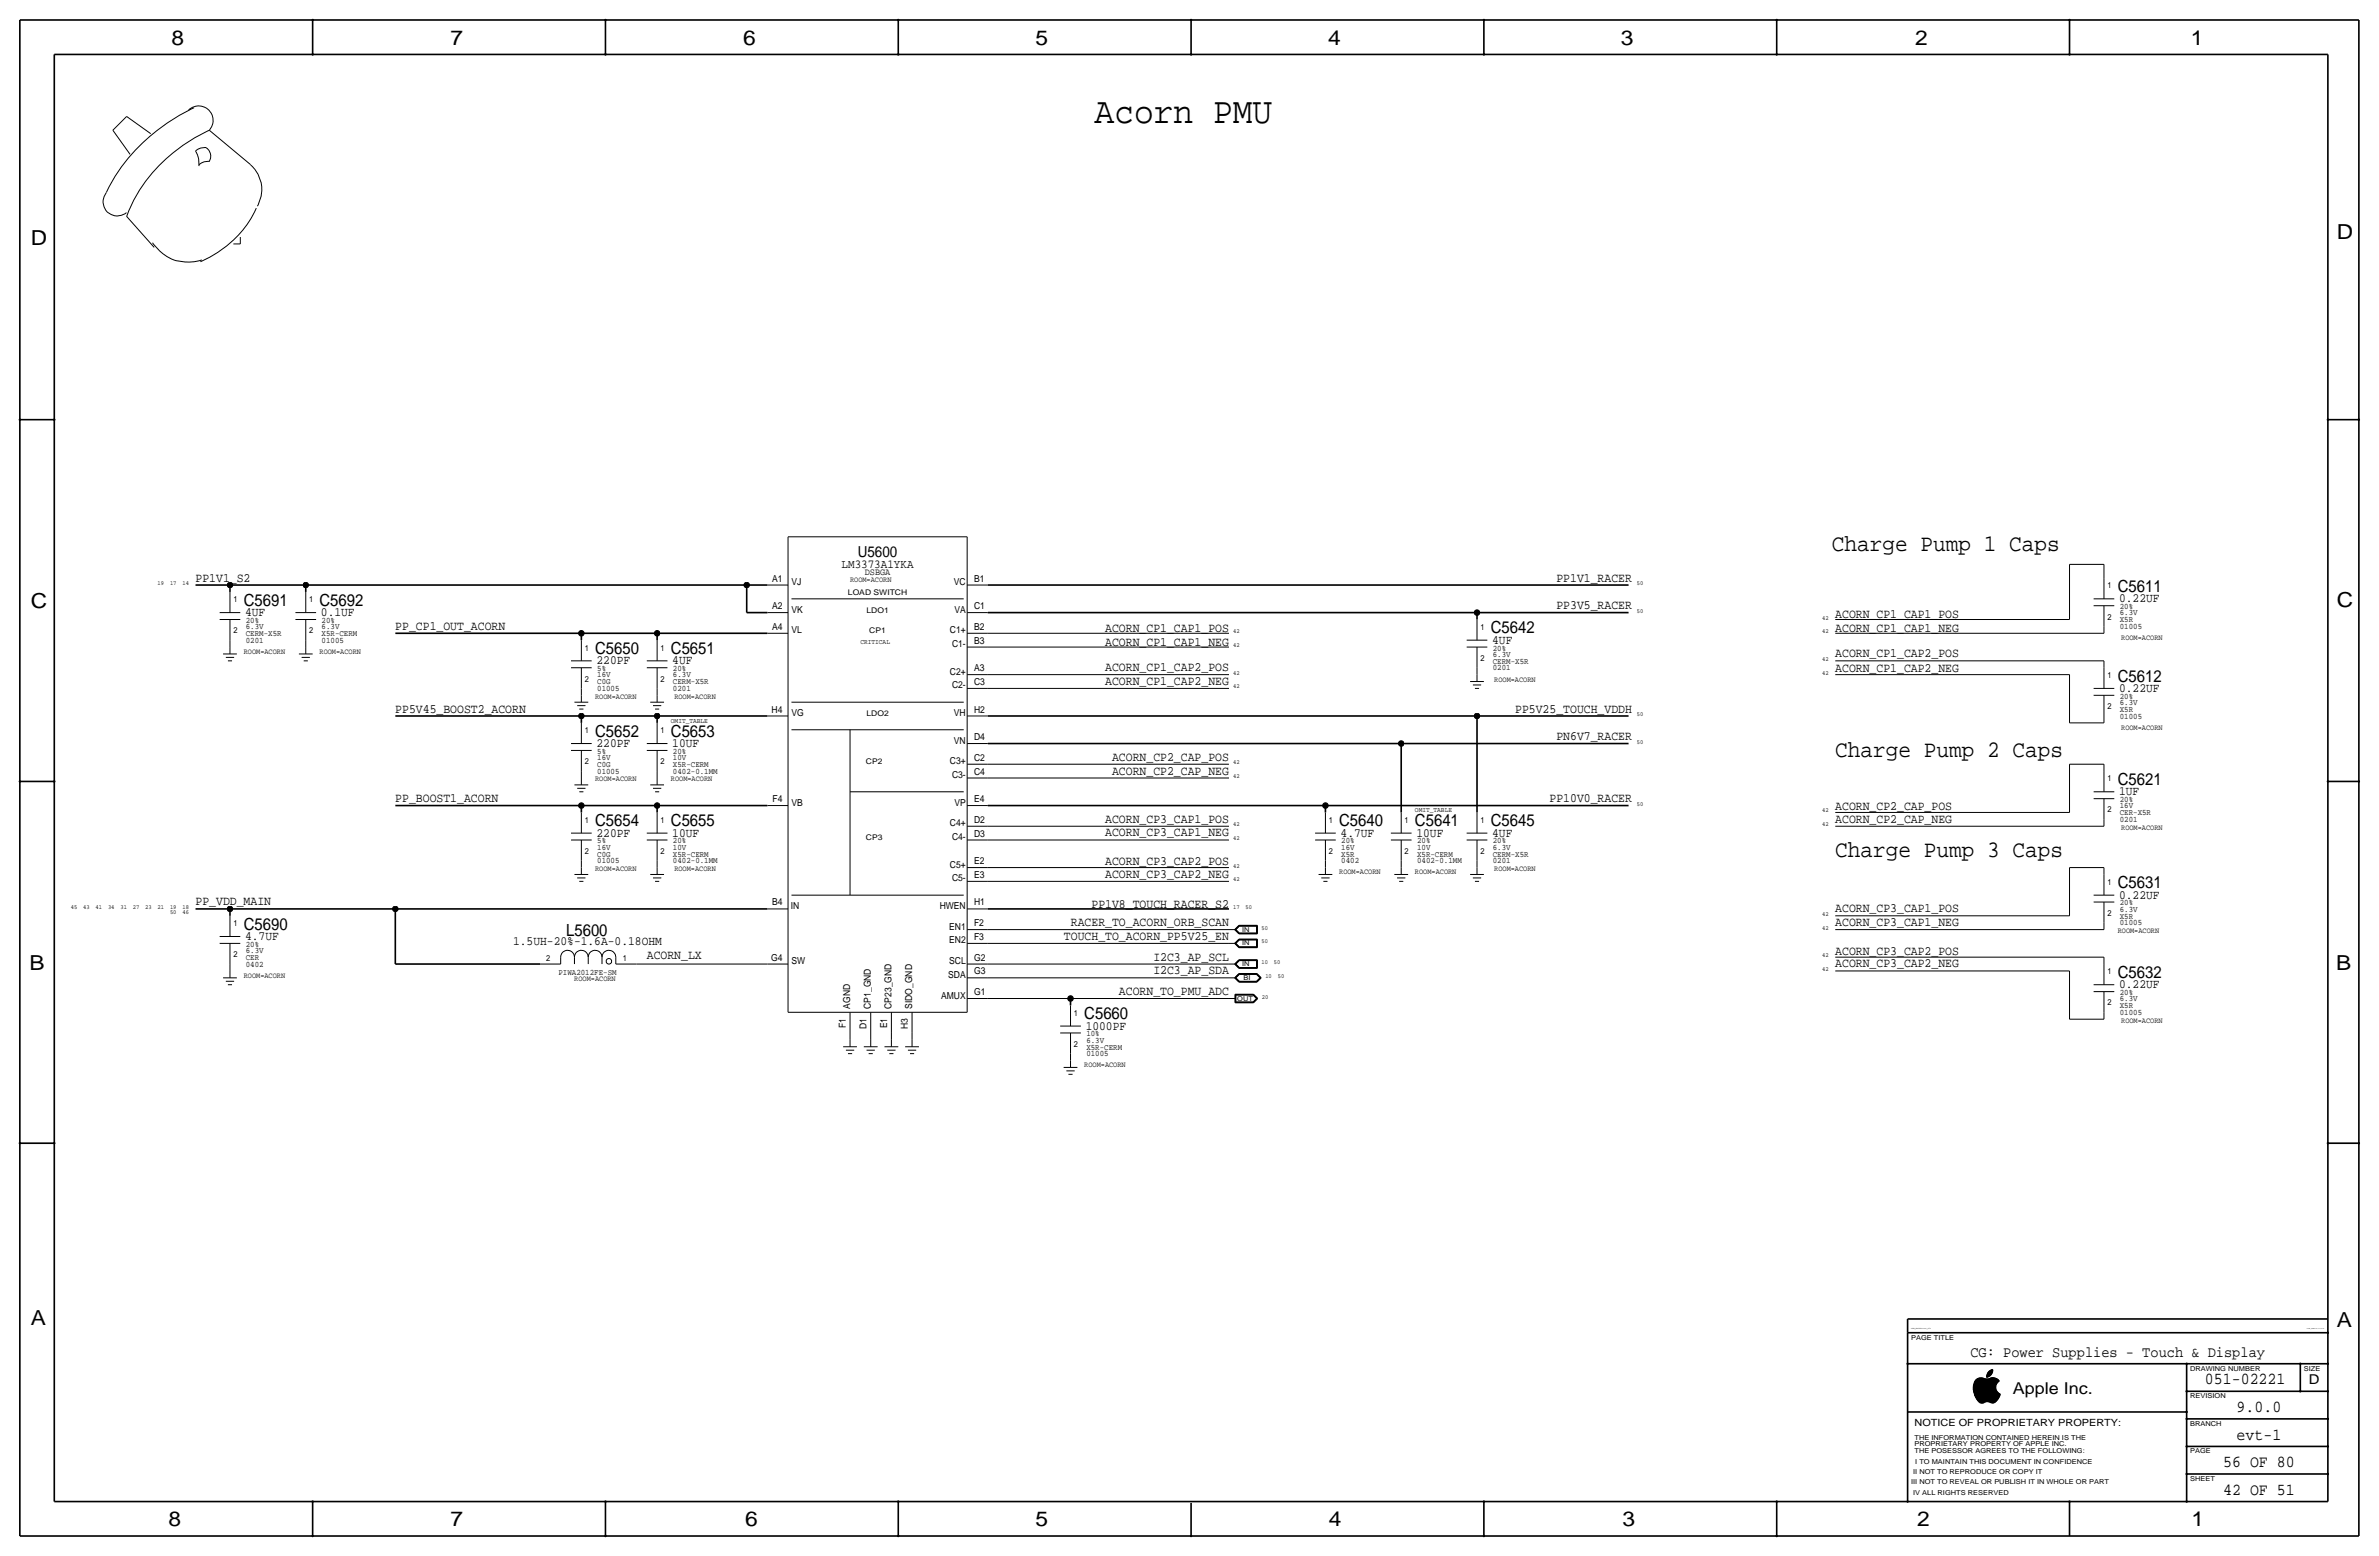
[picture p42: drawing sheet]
<svg xmlns="http://www.w3.org/2000/svg" width="877mm" height="574mm" viewBox="0 0 877 574" stroke-linecap="round" stroke-linejoin="round" font-family="sans-serif">
<defs><g id="words">
<text font-size="13.6" x="403.6" y="45.5">Acorn PMU</text>
<g font-size="8.7">
<text x="675.3" y="202.9">Charge Pump 1 Caps</text>
<text x="676.6" y="279.1">Charge Pump 2 Caps</text>
<text x="676.6" y="316">Charge Pump 3 Caps</text>
</g>
<g font-size="7.6">
<text x="63.2" y="16.5">8</text>
<text x="166.1" y="16.5">7</text>
<text x="274" y="16.5">6</text>
<text x="381.7" y="16.5">5</text>
<text x="489.7" y="16.5">4</text>
<text x="597.6" y="16.5">3</text>
<text x="706.1" y="16.5">2</text>
<text x="807.7" y="16.5">1</text>
<text x="861.5" y="88.1">D</text>
<text x="11.4" y="90.4">D</text>
<text x="11.4" y="224.3">C</text>
<text x="861.5" y="223.8">C</text>
<text x="10.8" y="357.6">B</text>
<text x="861.3" y="357.4">B</text>
<text x="11.3" y="488.4">A</text>
<text x="861.5" y="489.2">A</text>
<text x="62.2" y="562.6">8</text>
<text x="166" y="562.6">7</text>
<text x="274.8" y="562.6">6</text>
<text x="381.7" y="562.6">5</text>
<text x="489.9" y="562.6">4</text>
<text x="598.1" y="562.6">3</text>
<text x="706.8" y="562.6">2</text>
<text x="807.9" y="562.6">1</text>
</g>
<g font-size="6.2">
<text x="780.7" y="218.2">C5611</text>
<text x="89.9" y="223.3">C5691</text>
<text x="117.8" y="223.3">C5692</text>
<text x="549.6" y="233.4">C5642</text>
<text x="219.4" y="241">C5650</text>
<text x="247.3" y="241">C5651</text>
<text x="780.7" y="251.2">C5612</text>
<text x="219.4" y="271.5">C5652</text>
<text x="247.3" y="271.5">C5653</text>
<text x="780.7" y="289.3">C5621</text>
<text x="219.4" y="304.5">C5654</text>
<text x="247.3" y="304.5">C5655</text>
<text x="493.7" y="304.5">C5640</text>
<text x="521.7" y="304.5">C5641</text>
<text x="549.6" y="304.5">C5645</text>
<text x="780.7" y="327.4">C5631</text>
<text x="89.9" y="342.6">C5690</text>
<text x="208.7" y="344.9">L5600</text>
<text x="780.7" y="360.4">C5632</text>
<text x="399.7" y="375.7">C5660</text>
<text x="812.9" y="510.3">051-02221</text>
<text x="824.6" y="520.4">9.0.0</text>
<text x="824.6" y="530.6">evt-1</text>
<text x="819.6" y="540.8">56 OF 80</text>
<text x="819.6" y="550.9">42 OF 51</text>
</g>
<text font-size="6" x="742.1" y="513.9">Apple Inc.</text>
<g font-size="5.6">
<text x="316.2" y="205.5">U5600</text>
<text x="726.4" y="500.1">CG: Power Supplies - Touch &amp; Display</text>
</g>
<text font-size="5" x="851.2" y="510.3">D</text>
<g font-size="4.7">
<text x="72.1" y="214.4">PP1V1_S2</text>
<text x="573.8" y="214.4">PP1V1_RACER</text>
<text x="781.3" y="222">0.22UF</text>
<text x="90.4" y="227.1">4UF</text>
<text x="118.3" y="227.1">0.1UF</text>
<text x="573.8" y="224.5">PP3V5_RACER</text>
<text x="676.6" y="227.8">ACORN_CP1_CAP1_POS</text>
<text x="145.7" y="232.1">PP_CP1_OUT_ACORN</text>
<text x="407.5" y="232.9">ACORN_CP1_CAP1_POS</text>
<text x="676.6" y="232.9">ACORN_CP1_CAP1_NEG</text>
<text x="407.5" y="238">ACORN_CP1_CAP1_NEG</text>
<text x="550.1" y="237.2">4UF</text>
<text x="219.9" y="244.9">220PF</text>
<text x="247.9" y="244.9">4UF</text>
<text x="676.6" y="242.3">ACORN_CP1_CAP2_POS</text>
<text x="407.5" y="247.4">ACORN_CP1_CAP2_POS</text>
<text x="676.6" y="247.5">ACORN_CP1_CAP2_NEG</text>
<text x="407.5" y="252.6">ACORN_CP1_CAP2_NEG</text>
<text x="781.3" y="255">0.22UF</text>
<text x="145.7" y="262.6">PP5V45_BOOST2_ACORN</text>
<text x="558.6" y="262.6">PP5V25_TOUCH_VDDH</text>
<text x="219.9" y="275.3">220PF</text>
<text x="247.9" y="275.3">10UF</text>
<text x="573.8" y="272.8">PN6V7_RACER</text>
<text x="410" y="280.6">ACORN_CP2_CAP_POS</text>
<text x="410" y="285.6">ACORN_CP2_CAP_NEG</text>
<text x="781.3" y="293.1">1UF</text>
<text x="145.7" y="295.7">PP_BOOST1_ACORN</text>
<text x="571.3" y="295.6">PP10V0_RACER</text>
<text x="676.6" y="298.4">ACORN_CP2_CAP_POS</text>
<text x="407.5" y="303.2">ACORN_CP3_CAP1_POS</text>
<text x="676.6" y="303.4">ACORN_CP2_CAP_NEG</text>
<text x="219.9" y="308.4">220PF</text>
<text x="247.9" y="308.4">10UF</text>
<text x="407.5" y="308.3">ACORN_CP3_CAP1_NEG</text>
<text x="494.2" y="308.4">4.7UF</text>
<text x="522.2" y="308.4">10UF</text>
<text x="550.1" y="308.4">4UF</text>
<text x="407.5" y="323.5">ACORN_CP3_CAP2_NEG</text>
<text x="407.5" y="318.8">ACORN_CP3_CAP2_POS</text>
<text x="72.1" y="333.8">PP_VDD_MAIN</text>
<text x="402.4" y="334.5">PP1V8_TOUCH_RACER_S2</text>
<text x="781.3" y="331.2">0.22UF</text>
<text x="394.8" y="341.4">RACER_TO_ACORN_ORB_SCAN</text>
<text x="676.6" y="336.2">ACORN_CP3_CAP1_POS</text>
<text x="676.6" y="341.3">ACORN_CP3_CAP1_NEG</text>
<text x="90.4" y="346.5">4.7UF</text>
<text x="392.2" y="346.4">TOUCH_TO_ACORN_PP5V25_EN</text>
<text x="189.2" y="348.5">1.5UH-20%-1.6A-0.18OHM</text>
<text x="238.5" y="353.6">ACORN_LX</text>
<text x="676.6" y="351.8">ACORN_CP3_CAP2_POS</text>
<text x="425.2" y="359.2">I2C3_AP_SDA</text>
<text x="425.2" y="354.1">I2C3_AP_SCL</text>
<text x="676.6" y="356.5">ACORN_CP3_CAP2_NEG</text>
<text x="781.3" y="364.2">0.22UF</text>
<text x="412.5" y="366.8">ACORN_TO_PMU_ADC</text>
<text x="400.3" y="379.5">1000PF</text>
</g>
<text font-size="4.5" x="310.3" y="209.3">LM3373A1YKA</text>
<text font-size="3.7" x="705.8" y="525.5">NOTICE OF PROPRIETARY PROPERTY:</text>
<g font-size="3.5">
<text x="284.6" y="214.4">A1</text>
<text x="291.8" y="215.6">VJ</text>
<text x="318.8" y="211.8">DSBGA</text>
<text x="351.7" y="215.6">VC</text>
<text x="359.1" y="214.4">B1</text>
<text x="284.6" y="224.5">A2</text>
<text x="291.8" y="225.8">VK</text>
<text x="351.9" y="225.8">VA</text>
<text x="359.1" y="224.5">C1</text>
<text x="284.6" y="232.2">A4</text>
<text x="291.8" y="233.4">VL</text>
<text x="350.2" y="233.4">C1+</text>
<text x="359.1" y="232.2">B2</text>
<text x="351" y="238.5">C1-</text>
<text x="359.1" y="237.2">B3</text>
<text x="350.2" y="248.7">C2+</text>
<text x="359.1" y="247.4">A3</text>
<text x="351" y="253.7">C2-</text>
<text x="359.1" y="252.5">C3</text>
<text x="284.5" y="262.6">H4</text>
<text x="291.8" y="263.9">VG</text>
<text x="351.7" y="263.9">VH</text>
<text x="359.1" y="262.6">H2</text>
<text x="351.7" y="274.1">VN</text>
<text x="359.1" y="272.8">D4</text>
<text x="350.2" y="281.7">C3+</text>
<text x="359.1" y="280.4">C2</text>
<text x="351" y="286.8">C3-</text>
<text x="359.1" y="285.5">C4</text>
<text x="284.8" y="295.7">F4</text>
<text x="291.8" y="296.9">VB</text>
<text x="351.9" y="296.9">VP</text>
<text x="359.1" y="295.7">E4</text>
<text x="350.2" y="304.5">C4+</text>
<text x="359.1" y="303.3">D2</text>
<text x="351" y="309.6">C4-</text>
<text x="359.1" y="308.4">D3</text>
<text x="350.2" y="319.8">C5+</text>
<text x="359.1" y="318.5">E2</text>
<text x="359.1" y="323.6">E3</text>
<text x="351" y="324.9">C5-</text>
<text x="284.6" y="333.8">B4</text>
<text x="291.5" y="335">IN</text>
<text x="346.4" y="335">HWEN</text>
<text x="359.1" y="333.8">H1</text>
<text x="359.1" y="341.4">F2</text>
<text x="349.9" y="347.7">EN2</text>
<text x="349.9" y="342.6">EN1</text>
<text x="359.1" y="346.5">F3</text>
<text x="284.3" y="354.1">G4</text>
<text x="291.8" y="355.3">SW</text>
<text x="349.9" y="355.3">SCL</text>
<text x="359.1" y="359.2">G3</text>
<text x="359.1" y="354.1">G2</text>
<text x="349.6" y="360.4">SDA</text>
<text x="313.4" y="371.9" transform="rotate(-90 313.4 371.9)">AGND</text>
<text x="321" y="371.9" transform="rotate(-90 321 371.9)">CP1_GND</text>
<text x="328.6" y="371.9" transform="rotate(-90 328.6 371.9)">CP23_GND</text>
<text x="336.2" y="371.9" transform="rotate(-90 336.2 371.9)">SIDO_GND</text>
<text x="347" y="368">AMUX</text>
<text x="359.1" y="366.8">G1</text>
<text x="311.9" y="378.8" transform="rotate(-90 311.9 378.8)">F1</text>
<text x="319.5" y="379.2" transform="rotate(-90 319.5 379.2)">D1</text>
<text x="327.1" y="379" transform="rotate(-90 327.1 379)">E1</text>
<text x="334.7" y="379.2" transform="rotate(-90 334.7 379.2)">H3</text>
</g>
<g font-size="3.1">
<text x="86.1" y="222">1</text>
<text x="114" y="222">1</text>
<text x="776.9" y="216.9">1</text>
<text x="781.5" y="226.8">6.3V</text>
<text x="781.5" y="224.5">20%</text>
<text x="86.1" y="233.4">2</text>
<text x="90.6" y="231.9">6.3V</text>
<text x="90.6" y="229.6">20%</text>
<text x="114" y="233.4">2</text>
<text x="118.6" y="229.6">20%</text>
<text x="118.6" y="231.9">6.3V</text>
<text x="545.8" y="232.2">1</text>
<text x="776.9" y="228.3">2</text>
<text x="781.5" y="229.4">X5R</text>
<text x="781.5" y="231.9">01005</text>
<text x="90.6" y="237">0201</text>
<text x="90.6" y="234.4">CERM-X5R</text>
<text x="118.6" y="237">01005</text>
<text x="118.6" y="234.4">X5R-CERM</text>
<text x="215.6" y="239.8">1</text>
<text x="243.5" y="239.8">1</text>
<text x="550.4" y="239.8">20%</text>
<text x="545.8" y="243.6">2</text>
<text x="550.4" y="244.6">CERM-X5R</text>
<text x="550.4" y="242.1">6.3V</text>
<text x="215.6" y="251.2">2</text>
<text x="220.2" y="247.4">5%</text>
<text x="220.2" y="249.7">16V</text>
<text x="243.5" y="251.2">2</text>
<text x="248.1" y="249.7">6.3V</text>
<text x="248.1" y="247.4">20%</text>
<text x="550.4" y="247.1">0201</text>
<text x="776.9" y="249.9">1</text>
<text x="220.2" y="252.2">C0G</text>
<text x="220.2" y="254.8">01005</text>
<text x="248.1" y="254.8">0201</text>
<text x="248.1" y="252.2">CERM-X5R</text>
<text x="781.5" y="257.6">20%</text>
<text x="776.9" y="261.4">2</text>
<text x="781.5" y="259.8">6.3V</text>
<text x="781.5" y="262.4">X5R</text>
<text x="781.5" y="264.9">01005</text>
<text x="215.6" y="270.3">1</text>
<text x="243.5" y="270.3">1</text>
<text x="215.6" y="281.7">2</text>
<text x="220.2" y="277.9">5%</text>
<text x="220.2" y="280.2">16V</text>
<text x="243.5" y="281.7">2</text>
<text x="248.1" y="277.9">20%</text>
<text x="248.1" y="280.2">10V</text>
<text x="220.2" y="285.2">01005</text>
<text x="220.2" y="282.7">C0G</text>
<text x="248.1" y="285.2">0402-0.1MM</text>
<text x="248.1" y="282.7">X5R-CERM</text>
<text x="776.9" y="288">1</text>
<text x="776.9" y="299.5">2</text>
<text x="781.5" y="297.9">16V</text>
<text x="781.5" y="295.7">20%</text>
<text x="215.6" y="303.3">1</text>
<text x="243.5" y="303.3">1</text>
<text x="489.9" y="303.3">1</text>
<text x="517.9" y="303.3">1</text>
<text x="545.8" y="303.3">1</text>
<text x="781.5" y="300.5">CER-X5R</text>
<text x="781.5" y="303">0201</text>
<text x="220.2" y="310.9">5%</text>
<text x="248.1" y="310.9">20%</text>
<text x="494.5" y="310.9">20%</text>
<text x="522.4" y="310.9">20%</text>
<text x="550.4" y="310.9">20%</text>
<text x="215.6" y="314.7">2</text>
<text x="220.2" y="315.7">C0G</text>
<text x="220.2" y="313.2">16V</text>
<text x="243.5" y="314.7">2</text>
<text x="248.1" y="313.2">10V</text>
<text x="248.1" y="315.7">X5R-CERM</text>
<text x="489.9" y="314.7">2</text>
<text x="494.5" y="315.7">X5R</text>
<text x="494.5" y="313.2">16V</text>
<text x="517.9" y="314.7">2</text>
<text x="522.4" y="313.2">10V</text>
<text x="522.4" y="315.7">X5R-CERM</text>
<text x="545.8" y="314.7">2</text>
<text x="550.4" y="315.7">CERM-X5R</text>
<text x="550.4" y="313.2">6.3V</text>
<text x="220.2" y="318.3">01005</text>
<text x="248.1" y="318.3">0402-0.1MM</text>
<text x="494.5" y="318.3">0402</text>
<text x="522.4" y="318.3">0402-0.1MM</text>
<text x="550.4" y="318.3">0201</text>
<text x="776.9" y="326.1">1</text>
<text x="781.5" y="333.8">20%</text>
<text x="86.1" y="341.4">1</text>
<text x="776.9" y="337.6">2</text>
<text x="781.5" y="336">6.3V</text>
<text x="781.5" y="338.6">X5R</text>
<text x="781.5" y="341.1">01005</text>
<text x="86.1" y="352.8">2</text>
<text x="90.6" y="353.8">CER</text>
<text x="90.6" y="351.3">6.3V</text>
<text x="90.6" y="349">20%</text>
<text x="90.6" y="356.4">0402</text>
<text x="201.4" y="354.1">2</text>
<text x="205.9" y="359.4">PIWA2012FE-SM</text>
<text x="229.6" y="354.1">1</text>
<text x="776.9" y="359.2">1</text>
<text x="776.9" y="370.6">2</text>
<text x="781.5" y="369.1">6.3V</text>
<text x="781.5" y="371.6">X5R</text>
<text x="781.5" y="366.8">20%</text>
<text x="395.9" y="374.4">1</text>
<text x="781.5" y="374.1">01005</text>
<text x="400.5" y="382">10%</text>
<text x="395.9" y="385.8">2</text>
<text x="400.5" y="384.3">6.3V</text>
<text x="400.5" y="389.4">01005</text>
<text x="400.5" y="386.8">X5R-CERM</text>
</g>
<g font-size="2.9">
<text x="313.4" y="214.4">ROOM=ACORN</text>
<text x="312.6" y="219.5">LOAD SWITCH</text>
<text x="319.4" y="225.8">LDO1</text>
<text x="320.5" y="233.4">CP1</text>
<text x="782" y="236">ROOM=ACORN</text>
<text x="89.9" y="241">ROOM=ACORN</text>
<text x="117.8" y="241">ROOM=ACORN</text>
<text x="550.9" y="251.2">ROOM=ACORN</text>
<text x="219.4" y="257.6">ROOM=ACORN</text>
<text x="248.6" y="257.6">ROOM=ACORN</text>
<text x="319.4" y="263.9">LDO2</text>
<text x="782" y="269">ROOM=ACORN</text>
<text x="319.2" y="281.7">CP2</text>
<text x="219.4" y="288">ROOM=ACORN</text>
<text x="247.3" y="288">ROOM=ACORN</text>
<text x="782" y="305.8">ROOM=ACORN</text>
<text x="319.2" y="309.6">CP3</text>
<text x="219.4" y="321.1">ROOM=ACORN</text>
<text x="248.6" y="321.1">ROOM=ACORN</text>
<text x="493.7" y="322.3">ROOM=ACORN</text>
<text x="521.7" y="322.3">ROOM=ACORN</text>
<text x="550.9" y="321.1">ROOM=ACORN</text>
<text x="780.7" y="343.9">ROOM=ACORN</text>
<text x="89.9" y="360.4">ROOM=ACORN</text>
<text x="211.7" y="361.7">ROOM=ACORN</text>
<text x="782" y="376.9">ROOM=ACORN</text>
<text x="399.7" y="393.4">ROOM=ACORN</text>
</g>
<g font-size="2.6">
<text x="317.2" y="237.2">CRITICAL</text>
<text x="247.3" y="266.4">OMIT_TABLE</text>
<text x="521.7" y="299.5">OMIT_TABLE</text>
</g>
<g font-size="2.5">
<text x="457.9" y="343.4">IN</text>
<text x="457.9" y="348.5">IN</text>
<text x="457.9" y="356.1">IN</text>
<text x="458.4" y="361.2">BI</text>
<text x="456.1" y="368.8">OUT</text>
<text x="704.5" y="493.8">PAGE TITLE</text>
<text x="807.4" y="505.2">DRAWING NUMBER</text>
<text x="849.3" y="505.2">SIZE</text>
<text x="807.4" y="515.4">REVISION</text>
<text x="807.4" y="525.5">BRANCH</text>
<text x="705.8" y="533.1">PROPRIETARY PROPERTY OF APPLE INC.</text>
<text x="705.8" y="530.6">THE INFORMATION CONTAINED HEREIN IS THE</text>
<text x="705.8" y="535.7">THE POSESSOR AGREES TO THE FOLLOWING:</text>
<text x="706.1" y="539.5">I TO MAINTAIN THIS DOCUMENT IN CONFIDENCE</text>
<text x="807.4" y="535.7">PAGE</text>
<text x="705.3" y="543.3">II NOT TO REPRODUCE OR COPY IT</text>
<text x="807.4" y="545.8">SHEET</text>
<text x="704.5" y="547.1">III NOT TO REVEAL OR PUBLISH IT IN WHOLE OR PART</text>
<text x="705.3" y="550.9">IV ALL RIGHTS RESERVED</text>
</g>
<g font-size="2.3">
<text x="58.1" y="215.6">19</text>
<text x="62.7" y="215.6">17</text>
<text x="67.3" y="215.6">14</text>
<text x="603.5" y="215.6">50</text>
<text x="603.5" y="225.8">50</text>
<text x="454.6" y="233.4">42</text>
<text x="671.8" y="233.4">42</text>
<text x="671.8" y="228.3">42</text>
<text x="454.6" y="238.5">42</text>
<text x="671.8" y="243.6">42</text>
<text x="454.6" y="248.7">42</text>
<text x="671.8" y="248.7">42</text>
<text x="454.6" y="253.7">42</text>
<text x="603.5" y="263.9">50</text>
<text x="603.5" y="274.1">50</text>
<text x="454.6" y="281.7">42</text>
<text x="454.6" y="286.8">42</text>
<text x="603.5" y="296.9">50</text>
<text x="671.8" y="299.5">42</text>
<text x="454.6" y="304.5">42</text>
<text x="671.8" y="304.5">42</text>
<text x="454.6" y="309.6">42</text>
<text x="454.6" y="319.8">42</text>
<text x="454.6" y="324.9">42</text>
<text x="26.1" y="335">45</text>
<text x="30.7" y="335">43</text>
<text x="35.3" y="335">41</text>
<text x="39.8" y="335">34</text>
<text x="44.4" y="335">31</text>
<text x="49" y="335">27</text>
<text x="53.5" y="335">23</text>
<text x="58.1" y="335">21</text>
<text x="62.7" y="335">19</text>
<text x="67.3" y="335">18</text>
<text x="454.6" y="335">17</text>
<text x="459.2" y="335">50</text>
<text x="62.7" y="336.9">50</text>
<text x="67.3" y="336.9">46</text>
<text x="671.8" y="337.6">42</text>
<text x="465.1" y="347.7">50</text>
<text x="465.1" y="342.6">50</text>
<text x="671.8" y="342.6">42</text>
<text x="671.8" y="352.8">42</text>
<text x="465.1" y="355.3">10</text>
<text x="469.6" y="355.3">50</text>
<text x="671.8" y="357.9">42</text>
<text x="466.5" y="360.4">10</text>
<text x="471.1" y="360.4">50</text>
<text x="465.2" y="368">20</text>
</g>
<text font-size=".7" x="704.5" y="490">SYNC_MASTER=test_mlb</text>
<text font-size=".6" x="850.5" y="490">SYNC_DATE=10/13/2016</text>
</g></defs>
<g fill="none" stroke="#000" stroke-width=".37">
<path d="M71.5 39.7a69 69 0 0 0-32.2 31.1M41.6 48l6.4 8.9zM46.7 42.9l-5.1 5.1zM46.7 42.9l8.9 6.4zM69.5 40.5a5.3 5.3 0 0 1 7.5 .1 5.3 5.3 0 0 1 .2 7.4M72.1 55.7a8.4 8.4 0 0 1 1.2 5.5M75.9 54.4a3.7 3.7 0 0 1 1.2 5.1M75.9 54.4l-2.3 .3-1.5 1M77.2 48l15.2 12.7zM77.2 59.5l-2.4 .3-1.4 1M77.2 48a59.7 59.7 0 0 0-29.3 28.7l-1.2 3.1M39.3 70.9a5.3 5.3 0 0 0 .2 7.2 5.3 5.3 0 0 0 7.1 .3"/>
<path d="M46.7 79.8l10.1 11.4zM92.4 60.8a12.1 12.1 0 0 1 2.5 15.2M94.5 76.7a40.2 40.2 0 0 1-20.6 19.8M56.2 89.5a15.3 15.3 0 0 0 18.2 6.3M86.1 89.9h2.5zM88.6 87.4v2.5zM290.5 197.9v175.2zM290.5 197.9h66.1zM356.6 197.9v175.2zM84.8 218.2v7.6zM112.7 218.2v7.6zM282.9 215.6h7.6z"/>
<path d="M356.6 215.6h7.6zM763 208v20.3zM763 208h12.7zM775.7 208v5.1zM775.7 213.1v7.6zM81 225.8h7.6zM81 228.3h7.6zM84.8 236v2.5zM84.8 228.3v7.7zM84.8 238.5v2.5zM108.9 225.8h7.6zM108.9 228.3h7.6z"/>
<path d="M112.7 236v2.5zM112.7 238.5v2.5zM112.7 228.3v7.7zM214.3 236v7.6zM242.3 236v7.6zM282.9 225.8h7.6zM282.9 233.4h7.6zM291.8 220.7h63.5zM356.6 238.5h7.6zM356.6 233.4h7.6zM356.6 225.8h7.6zM364.2 238.5h88.9z"/>
<path d="M364.2 233.4h88.9zM540.7 236h7.6zM540.7 238.5h7.6zM544.5 228.3v7.7zM544.5 238.5v7.6zM676.6 228.3h86.4zM676.6 233.4h99.1zM771.9 223.3h7.6zM771.9 220.7h7.6zM775.7 230.9v2.5zM775.7 223.3v7.6zM82.2 241h5.1z"/>
<path d="M83.3 242.3h3zM84 243.6h1.5zM110.2 241h5.1zM111.2 242.3h3zM112 243.6h1.5zM210.5 246.1h7.6zM210.5 243.6h7.6zM211.8 258.8h5.1zM214.3 253.7v2.6zM214.3 256.3v2.5zM214.3 246.1v7.6zM238.5 243.6h7.6z"/>
<path d="M238.5 246.1h7.6zM239.7 258.8h5.1zM242.3 253.7v2.6zM242.3 256.3v2.5zM242.3 246.1v7.6zM291.8 258.8h63.5zM356.6 253.7h7.6zM356.6 248.7h7.6zM364.2 248.7h88.9zM364.2 253.7h88.9zM542 251.2h5.1zM543 252.5h3z"/>
<path d="M543.8 253.7h1.5zM544.5 246.1v2.6zM544.5 248.7v2.5zM676.6 243.6h99.1zM676.6 248.7h86.4zM763 248.7v17.7zM771.9 256.3h7.6zM771.9 253.7h7.6zM775.7 243.6v2.5zM775.7 246.1v7.6zM775.7 256.3v7.6zM210.5 276.6h7.6z"/>
<path d="M210.5 274.1h7.6zM212.8 260.1h3zM213.6 261.4h1.5zM214.3 266.4v7.7zM214.3 276.6v7.6zM238.5 274.1h7.6zM238.5 276.6h7.6zM240.7 260.1h3.1zM241.5 261.4h1.5zM242.3 266.4v7.7zM242.3 276.6v7.6zM282.9 263.9h7.6z"/>
<path d="M291.8 269h63.5zM313.4 269v60.9zM356.6 263.9h7.6zM356.6 274.1h7.6zM763 266.4h12.7zM775.7 263.9v2.5zM211.8 289.3h5.1zM212.8 290.6h3zM213.6 291.8h1.5zM214.3 284.2v2.6zM214.3 286.8v2.5zM214.3 299.5v7.6z"/>
<path d="M239.7 289.3h5.1zM240.7 290.6h3.1zM241.5 291.8h1.5zM242.3 284.2v2.6zM242.3 299.5v7.6zM242.3 286.8v2.5zM282.9 296.9h7.6zM313.4 291.8h41.9zM356.6 296.9h7.6zM356.6 281.7h7.6zM356.6 286.8h7.6zM364.2 281.7h88.9z"/>
<path d="M364.2 286.8h88.9zM488.6 299.5v7.6zM516.6 299.5v7.6zM544.5 299.5v7.6zM676.6 299.5h86.4zM763 281.7v17.8zM763 281.7h12.7zM771.9 294.4h7.6zM771.9 291.8h7.6zM775.7 281.7v2.5zM775.7 284.2v7.6zM775.7 294.4v7.6z"/>
<path d="M210.5 309.6h7.6zM210.5 307.1h7.6zM214.3 317.2v2.6zM214.3 319.8v2.5zM214.3 309.6v7.6zM238.5 307.1h7.6zM238.5 309.6h7.6zM242.3 317.2v2.6zM242.3 309.6v7.6zM242.3 319.8v2.5zM356.6 319.8h7.6zM356.6 309.6h7.6z"/>
<path d="M356.6 304.5h7.6zM364.2 319.8h88.9zM364.2 309.6h88.9zM364.2 304.5h88.9zM484.8 309.6h7.7zM484.8 307.1h7.7zM488.6 317.2v2.6zM488.6 309.6v7.6zM488.6 319.8v2.5zM512.8 309.6h7.6zM512.8 307.1h7.6zM516.6 317.2v2.6z"/>
<path d="M516.6 319.8v2.5zM516.6 309.6v7.6zM540.7 307.1h7.6zM540.7 309.6h7.6zM544.5 317.2v2.6zM544.5 309.6v7.6zM544.5 319.8v2.5zM676.6 304.5h99.1zM763 319.8v17.8zM763 319.8h12.7zM775.7 319.8v2.5zM775.7 302v2.5z"/>
<path d="M84.8 337.6v7.6zM211.8 322.3h5.1zM212.8 323.6h3zM213.6 324.9h1.5zM239.7 322.3h5.1zM240.7 323.6h3.1zM241.5 324.9h1.5zM282.9 335h7.6zM291.8 329.9h63.5zM356.6 335h7.6zM356.6 324.9h7.6zM364.2 324.9h88.9z"/>
<path d="M486.1 322.3h5.1zM487.1 323.6h3.1zM487.9 324.9h1.5zM514 322.3h5.1zM515.1 323.6h3zM515.8 324.9h1.5zM542 322.3h5.1zM543 323.6h3zM543.8 324.9h1.5zM676.6 337.6h86.4zM771.9 332.5h7.6zM771.9 329.9h7.6z"/>
<path d="M775.7 322.3v7.6zM775.7 332.5v7.6zM81 345.2h7.6zM81 347.7h7.6zM84.8 355.3v2.6zM84.8 347.7v7.6zM84.8 357.9v2.5zM199.1 355.3h7.6zM206.7 352.8v2.5zM206.7 352.8a2.54 2.54 0 0 1 2.5-2.5 2.54 2.54 0 0 1 2.6 2.5 2.54 2.54 0 0 1 2.5-2.5 2.54 2.54 0 0 1 2.6 2.5 2.54 2.54 0 0 1 2.5-2.5 2.54 2.54 0 0 1 2.5 2.5 2.54 2.54 0 0 1 2.6-2.5 2.54 2.54 0 0 1 2.5 2.5M211.8 352.8v2.5zM216.9 352.8v2.5z"/>
<path d="M221.9 352.8v2.5zM227 355.3h7.6zM227 352.8v2.5zM234.6 355.3h48.3zM282.9 355.3h7.6zM356.6 355.3h7.6zM356.6 347.7h7.6zM356.6 342.6h7.6zM364.2 342.6h88.9zM364.2 347.7h88.9zM364.2 355.3h88.9zM453.1 355.3h2.5z"/>
<path d="M453.1 347.7h2.5zM453.1 342.6h2.5zM455.2 355.3l1.5 1.6zM455.2 347.7l1.5 1.6zM455.2 342.6l1.5 1.6zM455.2 355.3l1.5-1.5zM455.2 347.7l1.5-1.5zM455.2 342.6l1.5-1.5zM455.3 355.3l1.5-1.4zM455.3 347.7l1.5-1.4zM455.3 342.6l1.5-1.4zM455.3 355.3l1.5 1.5z"/>
<path d="M455.3 347.7l1.5 1.5zM455.3 342.6l1.5 1.5zM455.5 355.3l1.3 1.4zM455.5 347.7l1.3 1.4zM455.5 342.6l1.3 1.4zM455.5 355.3l1.3-1.3zM455.5 347.7l1.3-1.3zM455.5 342.6l1.3-1.3zM455.6 355.3l1.3 1.3zM455.6 347.7l1.3 1.3zM455.6 342.6l1.3 1.3zM455.6 355.3l1.3-1.2z"/>
<path d="M455.6 347.7l1.3-1.2zM455.6 342.6l1.3-1.2zM456.7 353.8h6.8zM456.7 346.2h6.8zM456.7 341.1h6.8zM456.7 358.9h6.7zM456.7 356.9h6.8zM456.7 349.3h6.8zM456.7 344.2h6.8zM456.8 359h6.5zM456.8 353.9h6.6zM456.8 346.3h6.6z"/>
<path d="M456.8 341.2h6.6zM456.8 356.8h6.6zM456.8 349.2h6.6zM456.8 344.1h6.6zM456.8 354h6.5zM456.8 346.4h6.5zM456.8 341.3h6.5zM456.8 356.7h6.5zM456.8 349.1h6.5zM456.8 344h6.5zM456.8 359.1h6.5zM456.9 359.2h6.3z"/>
<path d="M456.9 354.1h6.3zM456.9 356.6h6.3zM456.9 346.5h6.3zM456.9 349h6.3zM456.9 341.4h6.3zM456.9 343.9h6.3zM463.2 359.2l1.3 1.2zM463.2 354.1v2.5zM463.2 346.5v2.5zM463.2 341.4v2.5zM463.3 359.1l1.4 1.3zM463.3 354v2.7z"/>
<path d="M463.3 346.4v2.7zM463.3 341.3v2.7zM463.3 359l1.5 1.4zM463.4 358.9l1.6 1.5zM463.4 353.9v2.9zM463.4 346.3v2.9zM463.4 341.2v2.9zM463.5 353.8v3.1zM463.5 346.2v3.1zM463.5 341.1v3.1zM676.6 352.8h99.1zM676.6 342.6h99.1z"/>
<path d="M676.6 357.9h86.4zM763 357.9v17.8zM775.7 352.8v2.5zM775.7 340.1v2.5zM775.7 355.3v7.7zM82.2 360.4h5.1zM83.3 361.7h3zM84 363h1.5zM290.5 373.1h66.1zM313.4 373.1v7.6zM321 373.1v7.6zM328.6 373.1v7.6z"/>
<path d="M336.2 373.1v7.6zM356.6 368h7.6zM356.6 360.4h7.6zM364.2 368h30.5zM364.2 360.4h88.9zM390.9 378.2h7.6zM394.7 370.6v7.6zM394.7 368h58.4zM453.1 368h2.5zM453.1 360.4h2.5zM455.2 360.4l1.5 1.6zM455.2 360.4l1.5-1.5z"/>
<path d="M455.3 369.6h6.8zM455.3 366.5v3.1zM455.3 360.4l1.5-1.4zM455.3 366.5h6.8zM455.3 360.4l1.5 1.5zM455.4 366.6v2.9zM455.4 369.5h6.7zM455.4 366.6h6.7zM455.5 360.4l1.3 1.4zM455.5 360.4l1.3-1.3zM455.5 366.7v2.7zM455.5 369.4h6.5z"/>
<path d="M455.5 366.7h6.5zM455.6 360.4l1.3 1.3zM455.6 366.8h6.4zM455.6 366.8v2.5zM455.6 369.3h6.4zM455.6 360.4l1.3-1.2zM456.7 362h6.7zM456.8 361.9h6.5zM456.8 361.8h6.5zM456.9 361.7h6.3zM462 366.8l1.2 1.2zM462 369.3l1.2-1.3z"/>
<path d="M462 366.7l1.4 1.3zM462 369.4l1.4-1.4zM462.1 369.5l1.4-1.5zM462.1 366.6l1.4 1.4zM462.1 366.5l1.6 1.5zM462.1 369.6l1.6-1.6zM463.2 361.7l1.3-1.3zM463.3 361.8l1.4-1.4zM463.3 361.9l1.5-1.5zM463.4 362l1.6-1.6zM763 375.7h12.7zM771.9 365.5h7.6z"/>
<path d="M771.9 363h7.6zM775.7 373.1v2.6zM775.7 365.5v7.6zM310.8 385.8h5.1zM311.9 387.1h3zM312.6 388.4h1.5zM313.4 380.7v2.6zM313.4 383.3v2.5zM318.5 385.8h5zM319.5 387.1h3zM320.2 388.4h1.6zM321 380.7v2.6z"/>
<path d="M321 383.3v2.5zM326.1 385.8h5.1zM327.1 387.1h3zM327.9 388.4h1.5zM328.6 380.7v2.6zM328.6 383.3v2.5zM333.7 385.8h5.1zM334.7 387.1h3.1zM335.5 388.4h1.5zM336.2 380.7v2.6zM336.2 383.3v2.5zM390.9 380.7h7.6z"/>
<path d="M392.1 393.4h5.1zM393.1 394.7h3.1zM393.9 396h1.5zM394.7 388.4v2.5zM394.7 390.9v2.5zM394.7 380.7v7.7zM727.5 512.2h8.4zM727.5 512.3h8.4zM727.5 512.4h8.5zM727.5 511.2h8.2zM727.5 511.3h8.2zM727.5 511.5h8.2z"/>
<path d="M727.5 511.4h8.2zM727.5 512h8.3zM727.5 512.1h8.3zM727.5 511.7h8.3zM727.5 511.8h8.3zM727.5 511.6h8.3zM727.5 511.9h8.3zM727.5 511.1h8.3zM727.6 512.8h8.6zM727.6 510.8h8.2zM727.6 511h8.2zM727.6 510.9h8.2z"/>
<path d="M727.6 510.7h8.2zM727.6 512.5h8.4zM727.6 512.6h8.4zM727.6 512.7h8.5zM727.6 512.9h8.6zM727.6 510.6h8.3zM727.6 510.5h8.3zM727.6 513h8.7zM727.6 513.1h8.8zM727.7 513.2h8.8zM727.7 510.2h8.3zM727.7 510.4h8.2z"/>
<path d="M727.7 510.3h8.3zM727.7 513.4h9.1zM727.7 513.3h9zM727.7 510.1h8.3zM727.8 509.9h8.4zM727.8 513.5h9.1zM727.8 510h8.3zM727.8 513.6h9.2zM727.8 513.8h9.6zM727.8 509.8h8.5zM727.8 513.7h9.4zM727.9 513.9h9.5z"/>
<path d="M727.9 509.7h8.4zM727.9 509.6h8.5zM727.9 514.1h9.5zM727.9 514h9.5zM728 514.2h9.4zM728 509.5h8.5zM728 509.4h8.6zM728 509.3h8.7zM728 514.4h9.3zM728.1 509.2h8.8zM728.1 514.5h9.2zM728.1 514.6h9.1z"/>
<path d="M728.1 509.1h8.9zM728.2 514.7h9zM728.2 509h8.8zM728.2 514.8h9zM728.3 514.9h8.8zM728.3 508.9h8.7zM728.3 515h8.8zM728.3 508.8h8.6zM728.3 515.1h8.7zM728.4 508.7h8.4zM728.4 515.2h8.6zM728.5 515.3h8.4z"/>
<path d="M728.5 515.4h8.4zM728.5 508.6h8.2zM728.6 515.5h8.2zM728.6 508.5h7.9zM728.7 515.6h8zM728.7 515.7h8zM728.7 508.4h7.7zM728.8 515.8h7.7zM728.9 515.9h7.6zM728.9 508.3h3.1zM728.9 516h7.5zM729 508.2h2.6z"/>
<path d="M729 516.1h7.3zM729.1 516.2h7.1zM729.2 516.3h6.9zM729.2 508.1a4.7 4.7 0 0 0-1.2 6.3l1.8 2.6 .8 .2 1-.3M729.3 508.1h2.1zM729.3 516.4h6.7zM729.4 516.5h6.5zM729.5 516.6h6.3zM729.6 516.7h2.5zM729.6 507.9h1.4zM729.7 516.8h2.1zM729.8 516.9h1.9z"/>
<path d="M729.9 517h1.6zM730.2 517.1h1zM732.4 507.5h.6zM732.4 507.6h.4zM732.4 507.4h.8zM732.4 507.3h1zM732.4 507.1h1.3zM732.4 507h1.4zM732.4 507.2h1.2zM732.5 506.9h1.4zM732.5 506.8h1.5zM732.5 506.6h1.7z"/>
<path d="M732.5 506.7h1.6zM732.6 506.5h1.7zM732.6 506.4h1.7zM732.7 506.3h1.7zM732.7 506.2h1.7zM732.8 506.1h1.7zM732.8 506h1.7zM732.9 505.9h1.6zM733 505.8h1.6zM733.1 505.7h1.5zM733.1 508.3h3.1zM733.2 505.6h1.4z"/>
<path d="M733.2 516.7h2.5zM733.3 505.5h1.4zM733.4 508.2h2.6zM733.4 505.4h1.3zM733.6 505.3h1.1zM733.6 516.8h2zM733.6 508.1a2.99 2.99 0 0 1 3.5 1 2.71 2.71 0 0 0-1.3 2.5 2.71 2.71 0 0 0 1.7 2.3 3.5 3.5 0 0 1-3.1 3.2l-1.6-.4-1.1 .2M733.7 508.1h2.1zM733.7 508.1l-1.3 .2-1.9-.4-1.3 .2M733.7 505.2h1zM733.8 516.9h1.7zM733.9 505.1h.8z"/>
<path d="M733.9 507.9h1.6zM734 517h1.3zM734.1 505h.6zM734.3 507.8h.8zM734.3 504.9h.4zM734.3 517.1h.7zM734.7 504.7a2.81 2.81 0 0 0-2.3 3 2.71 2.71 0 0 0 2.3-2.9"/>
<circle cx="224.5" cy="354.3" r="1.02"/>
</g>
<g fill="none" stroke="#000" stroke-width=".6" stroke-linecap="butt">
<path d="M7.3 7.4v558.8zM7.3 7.4h862.3zM115.3 7.4v12.7zM223.2 7.4v12.7zM331.2 7.4v12.7zM439.1 7.4v12.7zM547.1 7.4v12.7zM655 7.4v12.7zM763 7.4v12.7zM869.6 7.4v558.8zM20 20.1v533.4zM20 20.1h838.2z"/>
<path d="M858.2 20.1v533.4zM7.3 154.7h12.7zM858.2 154.7h11.4zM72.1 215.6h12.7zM84.8 215.6v2.6zM84.8 215.6h27.9zM112.7 215.6h162.6zM112.7 215.6v2.6zM275.3 215.6h7.6zM275.3 215.6v10.2zM364.2 215.6h236.2zM145.7 233.4h68.6z"/>
<path d="M214.3 233.4h28zM214.3 233.4v2.6zM242.3 233.4h40.6zM242.3 233.4v2.6zM275.3 225.8h7.6zM364.2 225.8h180.3zM544.5 225.8h55.9zM544.5 225.8v2.5zM145.7 263.9h68.6zM214.3 263.9v2.5zM214.3 263.9h28zM242.3 263.9h40.6z"/>
<path d="M242.3 263.9v2.5zM364.2 274.1h152.4zM364.2 263.9h180.3zM516.6 274.1h83.8zM516.6 274.1v25.4zM544.5 263.9v35.6zM544.5 263.9h55.9zM7.3 288h12.7zM145.7 296.9h68.6zM214.3 296.9h28zM214.3 296.9v2.6zM242.3 296.9h40.6z"/>
<path d="M242.3 296.9v2.6zM364.2 296.9h124.4zM488.6 296.9h111.8zM488.6 296.9v2.6zM858.2 288h11.4zM72.1 335h12.7zM84.8 335h60.9zM84.8 335v2.6zM145.7 335h137.2zM145.7 335v20.3zM364.2 335h88.9zM145.7 355.3h53.4z"/>
<path d="M394.7 368v2.6zM7.3 421.4h12.7zM858.2 421.4h11.4zM703.3 486.2v5zM703.3 486.2h154.9zM703.3 491.2v62.3zM703.3 491.2h154.9zM703.3 502.7h154.9zM806.1 502.7v50.8zM806.1 512.8h52.1zM848.1 502.7v10.1zM703.3 520.4h102.8z"/>
<path d="M806.1 533.1h52.1zM806.1 523h52.1zM20 553.5h838.2zM115.3 553.5v12.7zM223.2 553.5v12.7zM331.2 553.5v12.7zM439.1 554v12.2zM547.1 553.5v12.7zM655 553.5v12.7zM763 553.5v12.7zM806.1 543.3h52.1zM7.3 566.2h862.3z"/>
</g>
<g fill="#000" stroke="#000" stroke-width=".37">
<path d="M115.1 7.2h.4v.3h-.4zM115.1 19.9h.4v.3h-.4zM223 7.2h.4v.3h-.4zM223 19.9h.4v.3h-.4zM331 19.9h.4v.3h-.4zM331 7.2h.4v.3h-.4zM438.9 7.2h.4v.3h-.4zM438.9 19.9h.4v.3h-.4zM546.9 7.2h.4v.3h-.4zM546.9 19.9h.4v.3h-.4zM654.8 19.9h.4v.3h-.4zM654.8 7.2h.4v.3h-.4z"/>
<path d="M762.8 19.9h.4v.3h-.4zM762.8 7.2h.4v.3h-.4zM7.1 154.5h.4v.4h-.4zM19.8 154.5h.4v.4h-.4zM858 154.5h.4v.4h-.4zM869.5 154.5h.3v.4h-.3zM7.1 287.9h.4v.3h-.4zM19.8 287.9h.4v.3h-.4zM858 287.9h.4v.3h-.4zM869.5 287.9h.3v.3h-.3zM7.1 421.2h.4v.4h-.4zM19.8 421.2h.4v.4h-.4z"/>
<path d="M858 421.2h.4v.4h-.4zM869.5 421.2h.3v.4h-.3zM858 491.1h.4v.3h-.4zM703.1 502.5h.4v.3h-.4zM806 502.5h.3v.3h-.3zM806 512.7h.3v.3h-.3zM847.9 512.7h.3v.3h-.3zM847.9 502.5h.3v.3h-.3zM858 502.5h.4v.3h-.4zM858 512.7h.4v.3h-.4zM806 520.3h.3v.3h-.3zM806 522.8h.3v.4h-.3z"/>
<path d="M806 533h.3v.3h-.3zM858 522.8h.4v.4h-.4zM858 533h.4v.3h-.4zM115.1 553.3h.4v.3h-.4zM223 553.3h.4v.3h-.4zM331 553.3h.4v.3h-.4zM546.9 553.3h.4v.3h-.4zM654.8 553.3h.4v.3h-.4zM703.1 553.3h.4v.3h-.4zM762.8 553.3h.4v.3h-.4zM806 543.1h.3v.4h-.3zM806 553.3h.3v.3h-.3z"/>
<path d="M858 543.1h.4v.4h-.4zM115.1 566h.4v.3h-.4zM223 566h.4v.3h-.4zM331 566h.4v.3h-.4zM438.9 566h.4v.3h-.4zM546.9 566h.4v.3h-.4zM654.8 566h.4v.3h-.4z"/>
<circle cx="84.8" cy="215.6" r="1.02"/>
<circle cx="112.7" cy="215.6" r="1.02"/>
<circle cx="275.3" cy="215.6" r="1.02"/>
<circle cx="214.3" cy="233.4" r="1.02"/>
<circle cx="242.3" cy="233.4" r="1.02"/>
<circle cx="544.5" cy="225.8" r="1.02"/>
<circle cx="214.3" cy="263.9" r="1.02"/>
<circle cx="242.3" cy="263.9" r="1.02"/>
<circle cx="516.6" cy="274.1" r="1.02"/>
<circle cx="544.5" cy="263.9" r="1.02"/>
<circle cx="214.3" cy="296.9" r="1.02"/>
<circle cx="242.3" cy="296.9" r="1.02"/>
<circle cx="488.6" cy="296.9" r="1.02"/>
<circle cx="84.8" cy="335" r="1.02"/>
<circle cx="145.7" cy="335" r="1.02"/>
<circle cx="394.7" cy="368" r="1.02"/>
</g>
<use href="#words"/>
</svg>
